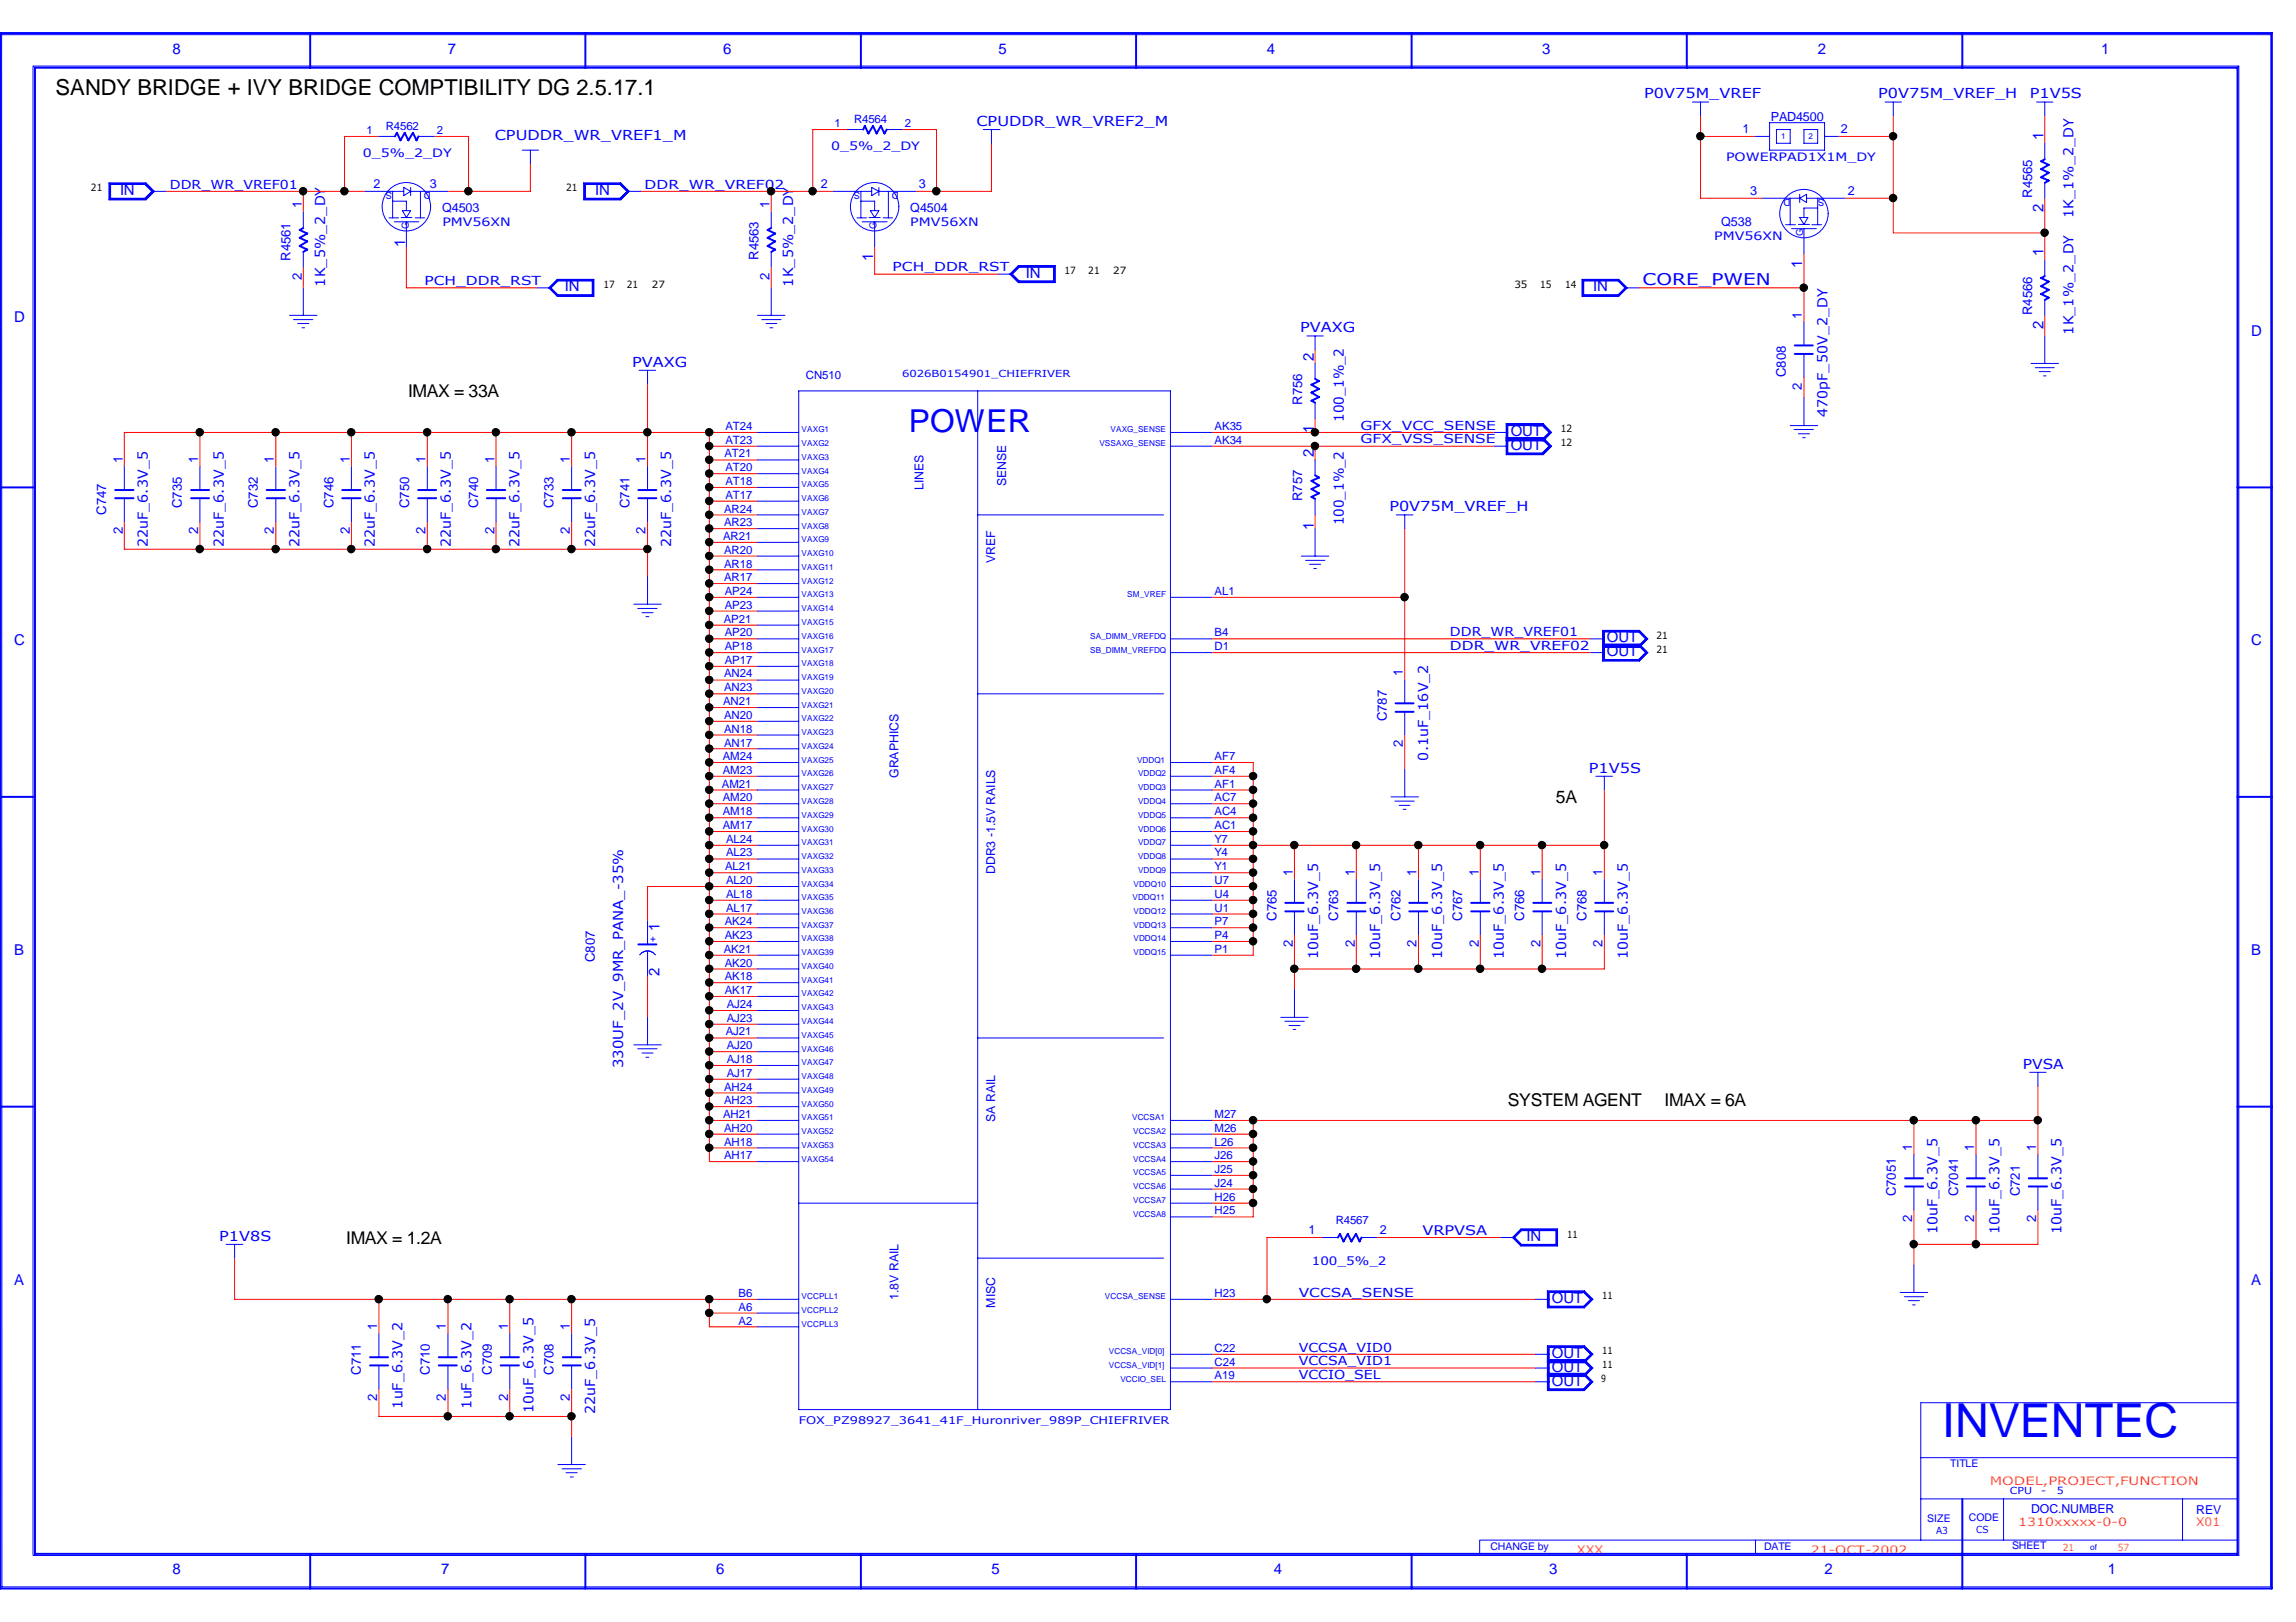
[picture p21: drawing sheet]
<svg xmlns="http://www.w3.org/2000/svg" width="297mm" height="210mm" viewBox="0 0 297 210" stroke-linecap="round" stroke-linejoin="round" font-family="sans-serif">
<defs><g id="words">
<text font-size="6.1" fill="#00f" x="251.2" y="186">INVENTEC</text>
<text font-size="4.1" fill="#00f" x="117.6" y="55.9">POWER</text>
<text font-size="2.8" x="7.2" y="12.3">SANDY BRIDGE + IVY BRIDGE COMPTIBILITY DG 2.5.17.1</text>
<g font-size="2.3">
<text x="52.8" y="51.4">IMAX = 33A</text>
<text x="201.3" y="104">5A</text>
<text x="195.1" y="143.2">SYSTEM AGENT</text>
<text x="215.3" y="143.2">IMAX = 6A</text>
<text x="44.8" y="161">IMAX = 1.2A</text>
</g>
<text font-size="2.1" fill="#00f" x="212.5" y="36.9">CORE_PWEN</text>
<g font-size="1.9" fill="#00f">
<text x="22.3" y="6.9">8</text>
<text x="58" y="6.9">7</text>
<text x="93.6" y="6.9">6</text>
<text x="129.2" y="6.9">5</text>
<text x="163.9" y="6.9">4</text>
<text x="199.5" y="6.9">3</text>
<text x="235.2" y="6.9">2</text>
<text x="271.8" y="6.9">1</text>
<text x="264.4" y="18.1" transform="rotate(-90 264.4 18.1)">1</text>
<text x="15.5" y="25.3">IN</text>
<text x="77" y="25.3">IN</text>
<text x="264.4" y="27.4" transform="rotate(-90 264.4 27.4)">2</text>
<text x="52.4" y="32" transform="rotate(-90 52.4 32)">1</text>
<text x="112.9" y="33.8" transform="rotate(-90 112.9 33.8)">1</text>
<text x="132.7" y="35.9">IN</text>
<text x="233.2" y="34.7" transform="rotate(-90 233.2 34.7)">1</text>
<text x="264.4" y="33.2" transform="rotate(-90 264.4 33.2)">1</text>
<text x="1.8" y="41.7">D</text>
<text x="73.1" y="37.7">IN</text>
<text x="206.1" y="37.7">IN</text>
<text x="170" y="46.7" transform="rotate(-90 170 46.7)">2</text>
<text x="264.4" y="42.6" transform="rotate(-90 264.4 42.6)">2</text>
<text x="291.2" y="43.4">D</text>
<text x="170" y="59.1" transform="rotate(-90 170 59.1)">2</text>
<text x="170" y="56" transform="rotate(-90 170 56)">1</text>
<text x="195.4" y="56.4">OUT</text>
<text x="195.4" y="58.2">OUT</text>
<text x="170" y="68.5" transform="rotate(-90 170 68.5)">1</text>
<text x="1.8" y="83.5">C</text>
<text x="207.9" y="83.1">OUT</text>
<text x="291.2" y="83.5">C</text>
<text x="207.9" y="84.9">OUT</text>
<text x="1.8" y="123.6">B</text>
<text x="85.3" y="120.5" transform="rotate(-90 85.3 120.5)">1</text>
<text x="291.2" y="123.6">B</text>
<text x="85.3" y="126.3" transform="rotate(-90 85.3 126.3)">2</text>
<text x="197.5" y="160.6">IN</text>
<text x="1.8" y="166.3">A</text>
<text x="291.2" y="166.3">A</text>
<text x="200.8" y="168.7">OUT</text>
<text x="200.8" y="179.3">OUT</text>
<text x="200.8" y="177.5">OUT</text>
<text x="200.8" y="175.8">OUT</text>
<text x="22.3" y="203.7">8</text>
<text x="57.1" y="203.7">7</text>
<text x="92.7" y="203.7">6</text>
<text x="128.3" y="203.7">5</text>
<text x="164.8" y="203.7">4</text>
<text x="200.4" y="203.7">3</text>
<text x="236" y="203.7">2</text>
<text x="272.7" y="203.7">1</text>
</g>
<g font-size="1.8" fill="#00f">
<text x="126.3" y="16.3">CPUDDR_WR_VREF2_M</text>
<text x="212.7" y="12.7">P0V75M_VREF</text>
<text x="243" y="12.7">P0V75M_VREF_H</text>
<text x="262.6" y="12.7">P1V5S</text>
<text x="64" y="18.1">CPUDDR_WR_VREF1_M</text>
<text x="268.3" y="28.2" transform="rotate(-90 268.3 28.2)">1K_1%_2_DY</text>
<text x="42.1" y="37.1" transform="rotate(-90 42.1 37.1)">1K_5%_2_DY</text>
<text x="102.6" y="37.1" transform="rotate(-90 102.6 37.1)">1K_5%_2_DY</text>
<text x="81.8" y="47.5">PVAXG</text>
<text x="168.2" y="43">PVAXG</text>
<text x="268.3" y="43.3" transform="rotate(-90 268.3 43.3)">1K_1%_2_DY</text>
<text x="236.4" y="54" transform="rotate(-90 236.4 54)">470pF_50V_2_DY</text>
<text x="173.9" y="54.6" transform="rotate(-90 173.9 54.6)">100_1%_2</text>
<text x="19.1" y="70.8" transform="rotate(-90 19.1 70.8)">22uF_6.3V_5</text>
<text x="29" y="70.8" transform="rotate(-90 29 70.8)">22uF_6.3V_5</text>
<text x="38.7" y="70.8" transform="rotate(-90 38.7 70.8)">22uF_6.3V_5</text>
<text x="48.5" y="70.8" transform="rotate(-90 48.5 70.8)">22uF_6.3V_5</text>
<text x="58.3" y="70.8" transform="rotate(-90 58.3 70.8)">22uF_6.3V_5</text>
<text x="67.2" y="70.8" transform="rotate(-90 67.2 70.8)">22uF_6.3V_5</text>
<text x="77" y="70.8" transform="rotate(-90 77 70.8)">22uF_6.3V_5</text>
<text x="86.8" y="70.8" transform="rotate(-90 86.8 70.8)">22uF_6.3V_5</text>
<text x="173.9" y="67.9" transform="rotate(-90 173.9 67.9)">100_1%_2</text>
<text x="179.7" y="66.2">P0V75M_VREF_H</text>
<text x="184.8" y="98.4" transform="rotate(-90 184.8 98.4)">0.1uF_16V_2</text>
<text x="205.6" y="100">P1V5S</text>
<text x="170.5" y="124.1" transform="rotate(-90 170.5 124.1)">10uF_6.3V_5</text>
<text x="178.6" y="124.1" transform="rotate(-90 178.6 124.1)">10uF_6.3V_5</text>
<text x="186.6" y="124.1" transform="rotate(-90 186.6 124.1)">10uF_6.3V_5</text>
<text x="194.6" y="124.1" transform="rotate(-90 194.6 124.1)">10uF_6.3V_5</text>
<text x="202.6" y="124.1" transform="rotate(-90 202.6 124.1)">10uF_6.3V_5</text>
<text x="210.6" y="124.1" transform="rotate(-90 210.6 124.1)">10uF_6.3V_5</text>
<text x="80.6" y="138.2" transform="rotate(-90 80.6 138.2)">330UF_2V_9MR_PANA_-35%</text>
<text x="261.7" y="138.3">PVSA</text>
<text x="28.4" y="160.6">P1V8S</text>
<text x="250.7" y="159.7" transform="rotate(-90 250.7 159.7)">10uF_6.3V_5</text>
<text x="258.7" y="159.7" transform="rotate(-90 258.7 159.7)">10uF_6.3V_5</text>
<text x="266.7" y="159.7" transform="rotate(-90 266.7 159.7)">10uF_6.3V_5</text>
<text x="52.1" y="182.3" transform="rotate(-90 52.1 182.3)">1uF_6.3V_2</text>
<text x="61" y="182.3" transform="rotate(-90 61 182.3)">1uF_6.3V_2</text>
<text x="69" y="182.9" transform="rotate(-90 69 182.9)">10uF_6.3V_5</text>
<text x="77" y="183" transform="rotate(-90 77 183)">22uF_6.3V_5</text>
</g>
<g font-size="1.7" fill="#00f">
<text x="39" y="27" transform="rotate(-90 39 27)">1</text>
<text x="99.6" y="27" transform="rotate(-90 99.6 27)">1</text>
<text x="262.9" y="25.6" transform="rotate(-90 262.9 25.6)">R4565</text>
<text x="37.6" y="33.7" transform="rotate(-90 37.6 33.7)">R4561</text>
<text x="98.1" y="33.6" transform="rotate(-90 98.1 33.6)">R4563</text>
<text x="39" y="36.2" transform="rotate(-90 39 36.2)">2</text>
<text x="99.6" y="36.2" transform="rotate(-90 99.6 36.2)">2</text>
<text x="233.1" y="41.2" transform="rotate(-90 233.1 41.2)">1</text>
<text x="262.9" y="40.8" transform="rotate(-90 262.9 40.8)">R4566</text>
<text x="168.5" y="52.4" transform="rotate(-90 168.5 52.4)">R756</text>
<text x="231.1" y="48.8" transform="rotate(-90 231.1 48.8)">C808</text>
<text x="233.1" y="50.5" transform="rotate(-90 233.1 50.5)">2</text>
<text x="15.9" y="59.9" transform="rotate(-90 15.9 59.9)">1</text>
<text x="25.7" y="59.9" transform="rotate(-90 25.7 59.9)">1</text>
<text x="35.4" y="59.9" transform="rotate(-90 35.4 59.9)">1</text>
<text x="45.3" y="59.9" transform="rotate(-90 45.3 59.9)">1</text>
<text x="55" y="59.9" transform="rotate(-90 55 59.9)">1</text>
<text x="64" y="59.9" transform="rotate(-90 64 59.9)">1</text>
<text x="73.7" y="59.9" transform="rotate(-90 73.7 59.9)">1</text>
<text x="83.5" y="59.9" transform="rotate(-90 83.5 59.9)">1</text>
<text x="23.5" y="65.7" transform="rotate(-90 23.5 65.7)">C735</text>
<text x="33.4" y="65.7" transform="rotate(-90 33.4 65.7)">C732</text>
<text x="43.1" y="65.7" transform="rotate(-90 43.1 65.7)">C746</text>
<text x="53" y="65.7" transform="rotate(-90 53 65.7)">C750</text>
<text x="61.8" y="65.7" transform="rotate(-90 61.8 65.7)">C740</text>
<text x="71.6" y="65.7" transform="rotate(-90 71.6 65.7)">C733</text>
<text x="81.4" y="65.7" transform="rotate(-90 81.4 65.7)">C741</text>
<text x="168.5" y="64.9" transform="rotate(-90 168.5 64.9)">R757</text>
<text x="13.8" y="66.6" transform="rotate(-90 13.8 66.6)">C747</text>
<text x="15.9" y="69.1" transform="rotate(-90 15.9 69.1)">2</text>
<text x="25.7" y="69.1" transform="rotate(-90 25.7 69.1)">2</text>
<text x="35.4" y="69.1" transform="rotate(-90 35.4 69.1)">2</text>
<text x="45.3" y="69.1" transform="rotate(-90 45.3 69.1)">2</text>
<text x="55" y="69.1" transform="rotate(-90 55 69.1)">2</text>
<text x="64" y="69.1" transform="rotate(-90 64 69.1)">2</text>
<text x="73.7" y="69.1" transform="rotate(-90 73.7 69.1)">2</text>
<text x="83.5" y="69.1" transform="rotate(-90 83.5 69.1)">2</text>
<text x="181.5" y="87.5" transform="rotate(-90 181.5 87.5)">1</text>
<text x="179.4" y="93.3" transform="rotate(-90 179.4 93.3)">C787</text>
<text x="181.5" y="96.7" transform="rotate(-90 181.5 96.7)">2</text>
<text x="167.3" y="113.3" transform="rotate(-90 167.3 113.3)">1</text>
<text x="175.3" y="113.3" transform="rotate(-90 175.3 113.3)">1</text>
<text x="183.3" y="113.3" transform="rotate(-90 183.3 113.3)">1</text>
<text x="191.3" y="113.3" transform="rotate(-90 191.3 113.3)">1</text>
<text x="199.3" y="113.3" transform="rotate(-90 199.3 113.3)">1</text>
<text x="207.3" y="113.3" transform="rotate(-90 207.3 113.3)">1</text>
<text x="165.1" y="119.2" transform="rotate(-90 165.1 119.2)">C765</text>
<text x="173.1" y="119.2" transform="rotate(-90 173.1 119.2)">C763</text>
<text x="181.2" y="119.2" transform="rotate(-90 181.2 119.2)">C762</text>
<text x="189.2" y="119.2" transform="rotate(-90 189.2 119.2)">C767</text>
<text x="197.2" y="119.2" transform="rotate(-90 197.2 119.2)">C766</text>
<text x="205.2" y="119.2" transform="rotate(-90 205.2 119.2)">C768</text>
<text x="77" y="124.5" transform="rotate(-90 77 124.5)">C807</text>
<text x="167.3" y="122.6" transform="rotate(-90 167.3 122.6)">2</text>
<text x="175.3" y="122.6" transform="rotate(-90 175.3 122.6)">2</text>
<text x="183.3" y="122.6" transform="rotate(-90 183.3 122.6)">2</text>
<text x="191.3" y="122.6" transform="rotate(-90 191.3 122.6)">2</text>
<text x="199.3" y="122.6" transform="rotate(-90 199.3 122.6)">2</text>
<text x="207.3" y="122.6" transform="rotate(-90 207.3 122.6)">2</text>
<text x="247.4" y="149" transform="rotate(-90 247.4 149)">1</text>
<text x="255.4" y="149" transform="rotate(-90 255.4 149)">1</text>
<text x="263.4" y="149" transform="rotate(-90 263.4 149)">1</text>
<text x="245.3" y="154.8" transform="rotate(-90 245.3 154.8)">C7051</text>
<text x="253.3" y="154.8" transform="rotate(-90 253.3 154.8)">C7041</text>
<text x="261.3" y="154.8" transform="rotate(-90 261.3 154.8)">C721</text>
<text x="184" y="159.8">VRPVSA</text>
<text x="247.4" y="158.2" transform="rotate(-90 247.4 158.2)">2</text>
<text x="255.4" y="158.2" transform="rotate(-90 255.4 158.2)">2</text>
<text x="263.4" y="158.2" transform="rotate(-90 263.4 158.2)">2</text>
<text x="48.8" y="172.1" transform="rotate(-90 48.8 172.1)">1</text>
<text x="57.7" y="172.1" transform="rotate(-90 57.7 172.1)">1</text>
<text x="65.7" y="172.1" transform="rotate(-90 65.7 172.1)">1</text>
<text x="73.7" y="172.1" transform="rotate(-90 73.7 172.1)">1</text>
<text x="46.7" y="177.9" transform="rotate(-90 46.7 177.9)">C711</text>
<text x="55.6" y="177.9" transform="rotate(-90 55.6 177.9)">C710</text>
<text x="63.6" y="177.9" transform="rotate(-90 63.6 177.9)">C709</text>
<text x="71.6" y="177.9" transform="rotate(-90 71.6 177.9)">C708</text>
<text x="48.8" y="181.4" transform="rotate(-90 48.8 181.4)">2</text>
<text x="57.7" y="181.4" transform="rotate(-90 57.7 181.4)">2</text>
<text x="65.7" y="181.4" transform="rotate(-90 65.7 181.4)">2</text>
<text x="73.7" y="181.4" transform="rotate(-90 73.7 181.4)">2</text>
</g>
<g font-size="1.6" fill="#00f">
<text x="225.4" y="17.3">1</text>
<text x="229.1" y="15.7">PAD4500</text>
<text x="238.2" y="17.3">2</text>
<text x="22" y="24.4">DDR_WR_VREF01</text>
<text x="48.3" y="24.4">2</text>
<text x="55.6" y="24.4">3</text>
<text x="57.2" y="27.4">Q4503</text>
<text x="83.4" y="24.4">DDR_WR_VREF02</text>
<text x="106.2" y="24.4">2</text>
<text x="117.8" y="27.4">Q4504</text>
<text x="118.9" y="24.4">3</text>
<text x="222.7" y="29.2">Q538</text>
<text x="226.4" y="25.3">3</text>
<text x="239.1" y="25.3">2</text>
<text x="115.5" y="35.1">PCH_DDR_RST</text>
<text x="54.9" y="36.9">PCH_DDR_RST</text>
<text x="176" y="55.6">GFX_VCC_SENSE</text>
<text x="176" y="57.4">GFX_VSS_SENSE</text>
<text x="119.5" y="63.4" transform="rotate(-90 119.5 63.4)">LINES</text>
<text x="130.2" y="62.9" transform="rotate(-90 130.2 62.9)">SENSE</text>
<text x="128.7" y="72.9" transform="rotate(-90 128.7 72.9)">VREF</text>
<text x="187.6" y="82.3">DDR_WR_VREF01</text>
<text x="187.6" y="84.1">DDR_WR_VREF02</text>
<text x="116.2" y="100.7" transform="rotate(-90 116.2 100.7)">GRAPHICS</text>
<text x="128.7" y="113.1" transform="rotate(-90 128.7 113.1)">DDR3 -1.5V RAILS</text>
<text x="128.7" y="145.2" transform="rotate(-90 128.7 145.2)">SA RAIL</text>
<text x="169.3" y="159.7">1</text>
<text x="178.5" y="159.7">2</text>
<text x="168" y="167.8">VCCSA_SENSE</text>
<text x="116.2" y="168.2" transform="rotate(-90 116.2 168.2)">1.8V RAIL</text>
<text x="128.7" y="169.2" transform="rotate(-90 128.7 169.2)">MISC</text>
<text x="168" y="174.9">VCCSA_VID0</text>
<text x="168" y="176.7">VCCSA_VID1</text>
<text x="168" y="178.5">VCCIO_SEL</text>
<text x="262.8" y="195.8">DOC.NUMBER</text>
<text x="284.1" y="195.9">REV</text>
</g>
<g font-size="1.5" fill="#00f">
<text x="47.4" y="17.4">1</text>
<text x="49.9" y="16.8">R4562</text>
<text x="56.5" y="17.4">2</text>
<text x="107.9" y="16.5">1</text>
<text x="110.5" y="15.9">R4564</text>
<text x="117" y="16.5">2</text>
<text x="46.9" y="20.3">0_5%_2_DY</text>
<text x="107.5" y="19.4">0_5%_2_DY</text>
<text x="223.3" y="20.9">POWERPAD1X1M_DY</text>
<text x="57.2" y="29.2">PMV56XN</text>
<text x="117.8" y="29.2">PMV56XN</text>
<text x="221.8" y="31">PMV56XN</text>
<text x="104.3" y="49">CN510</text>
<text x="93.7" y="59.2">AT21</text>
<text x="93.8" y="57.4">AT23</text>
<text x="93.8" y="55.6">AT24</text>
<text x="157.1" y="57.4">AK34</text>
<text x="157.1" y="55.6">AK35</text>
<text x="93.8" y="64.5">AT17</text>
<text x="93.8" y="62.7">AT18</text>
<text x="93.8" y="61">AT20</text>
<text x="93.6" y="69.9">AR21</text>
<text x="93.7" y="68.1">AR23</text>
<text x="93.7" y="66.3">AR24</text>
<text x="93.7" y="71.7">AR20</text>
<text x="93.7" y="75.2">AR17</text>
<text x="93.7" y="73.4">AR18</text>
<text x="93.8" y="77">AP24</text>
<text x="157.1" y="77">AL1</text>
<text x="93.6" y="80.6">AP21</text>
<text x="93.8" y="82.3">AP20</text>
<text x="93.8" y="78.8">AP23</text>
<text x="157.1" y="82.3">B4</text>
<text x="93.7" y="89.5">AN23</text>
<text x="93.7" y="87.7">AN24</text>
<text x="93.8" y="85.9">AP17</text>
<text x="93.8" y="84.1">AP18</text>
<text x="157.1" y="84.1">D1</text>
<text x="93.6" y="91.3">AN21</text>
<text x="93.7" y="94.8">AN18</text>
<text x="93.7" y="93">AN20</text>
<text x="93.4" y="101.9">AM21</text>
<text x="93.5" y="100.2">AM23</text>
<text x="93.5" y="98.4">AM24</text>
<text x="93.7" y="96.6">AN17</text>
<text x="157.1" y="101.9">AF1</text>
<text x="157.1" y="100.2">AF4</text>
<text x="157.1" y="98.4">AF7</text>
<text x="93.5" y="107.3">AM17</text>
<text x="93.5" y="105.5">AM18</text>
<text x="93.5" y="103.7">AM20</text>
<text x="157.1" y="107.3">AC1</text>
<text x="157.1" y="105.5">AC4</text>
<text x="157.1" y="103.7">AC7</text>
<text x="93.8" y="112.6">AL21</text>
<text x="93.9" y="110.8">AL23</text>
<text x="93.9" y="109.1">AL24</text>
<text x="157.1" y="112.6">Y1</text>
<text x="157.1" y="110.8">Y4</text>
<text x="157.1" y="109.1">Y7</text>
<text x="93.8" y="119.8">AK24</text>
<text x="93.9" y="118">AL17</text>
<text x="93.9" y="116.2">AL18</text>
<text x="93.9" y="114.4">AL20</text>
<text x="157.1" y="119.8">P7</text>
<text x="157.1" y="118">U1</text>
<text x="157.1" y="116.2">U4</text>
<text x="157.1" y="114.4">U7</text>
<text x="93.6" y="123.3">AK21</text>
<text x="93.8" y="125.1">AK20</text>
<text x="93.8" y="121.5">AK23</text>
<text x="157.1" y="123.3">P1</text>
<text x="157.1" y="121.5">P4</text>
<text x="93.8" y="128.7">AK17</text>
<text x="93.8" y="126.9">AK18</text>
<text x="94" y="130.4">AJ24</text>
<text x="93.9" y="134">AJ21</text>
<text x="94" y="137.5">AJ18</text>
<text x="94" y="135.8">AJ20</text>
<text x="94" y="132.2">AJ23</text>
<text x="93.7" y="142.9">AH23</text>
<text x="93.7" y="141.1">AH24</text>
<text x="94" y="139.3">AJ17</text>
<text x="93.6" y="144.7">AH21</text>
<text x="93.7" y="148.3">AH18</text>
<text x="93.7" y="146.5">AH20</text>
<text x="157.1" y="148.3">L26</text>
<text x="157.1" y="146.5">M26</text>
<text x="157.1" y="144.7">M27</text>
<text x="93.7" y="150">AH17</text>
<text x="157.1" y="155.4">H26</text>
<text x="157.1" y="153.6">J24</text>
<text x="157.1" y="151.8">J25</text>
<text x="157.1" y="150">J26</text>
<text x="157.1" y="157.1">H25</text>
<text x="172.8" y="158.4">R4567</text>
<text x="95.5" y="167.9">B6</text>
<text x="157.1" y="167.9">H23</text>
<text x="169.7" y="163.7">100_5%_2</text>
<text x="95.5" y="171.4">A2</text>
<text x="95.5" y="169.6">A6</text>
<text x="157.1" y="176.7">C24</text>
<text x="157.1" y="175">C22</text>
<text x="157.1" y="178.5">A19</text>
</g>
<g font-size="1.5" fill="#ff8c00">
<text x="257.4" y="192.2">MODEL,PROJECT,FUNCTION</text>
<text x="261.1" y="197.5">1310xxxxx-0-0</text>
<text x="284.1" y="197.5">X01</text>
<text x="204" y="201.1">XXX</text>
<text x="234.3" y="201.1">21-OCT-2002</text>
</g>
<g font-size="1.4" fill="#00f">
<text x="103.3" y="184.2">FOX_PZ98927_3641_41F_Huronriver_989P_CHIEFRIVER</text>
<text x="252.3" y="189.9">TITLE</text>
<text x="249.3" y="197">SIZE</text>
<text x="254.7" y="196.8">CODE</text>
<text x="192.8" y="200.6">CHANGE by</text>
<text x="228.2" y="200.6">DATE</text>
<text x="260.3" y="200.4">SHEET</text>
</g>
<g font-size="1.3">
<text x="11.8" y="24.8">21</text>
<text x="73.2" y="24.8">21</text>
<text x="137.7" y="35.5">17</text>
<text x="140.8" y="35.5">21</text>
<text x="144" y="35.5">27</text>
<text x="78.1" y="37.3">17</text>
<text x="81.1" y="37.3">21</text>
<text x="84.3" y="37.3">27</text>
<text x="195.9" y="37.3">35</text>
<text x="199.3" y="37.3">15</text>
<text x="202.5" y="37.3">14</text>
<text x="201.9" y="57.7">12</text>
<text x="201.9" y="56">12</text>
<text x="214.3" y="82.7">21</text>
<text x="214.3" y="84.5">21</text>
<text x="202.7" y="160.1">11</text>
<text x="207.3" y="168.1">11</text>
<text x="207.1" y="178.8">9</text>
<text x="207.3" y="177">11</text>
<text x="207.3" y="175.3">11</text>
</g>
<g font-size="1.3" fill="#00f">
<text x="50.8" y="24.8" transform="rotate(180 50.8 24.8)">S</text>
<text x="52.9" y="29.6" transform="rotate(-90 52.9 29.6)">G</text>
<text x="55.7" y="24.8" transform="rotate(180 55.7 24.8)">D</text>
<text x="111.3" y="24.8" transform="rotate(180 111.3 24.8)">S</text>
<text x="113.4" y="29.6" transform="rotate(-90 113.4 29.6)">G</text>
<text x="116.3" y="24.8" transform="rotate(180 116.3 24.8)">D</text>
<text x="231.6" y="25.8" transform="rotate(180 231.6 25.8)">D</text>
<text x="236" y="25.8" transform="rotate(180 236 25.8)">S</text>
<text x="233.3" y="30.5" transform="rotate(-90 233.3 30.5)">G</text>
<text x="116.7" y="48.8">6026B0154901_CHIEFRIVER</text>
<text x="84.8" y="122" transform="rotate(-90 84.8 122)">+</text>
<text x="260" y="193.4">CPU</text>
<text x="264.1" y="193.4">-</text>
<text x="266.1" y="193.4">5</text>
<text x="250.5" y="198.5">A3</text>
<text x="255.6" y="198.4">CS</text>
</g>
<g font-size="1.3" fill="#ff8c00">
<text x="266.9" y="200.7">21</text>
<text x="274" y="200.7">57</text>
</g>
<g font-size="1.1" fill="#00f">
<text x="230.4" y="18">1</text>
<text x="234" y="18">2</text>
<text x="103.7" y="59.5">VAXG3</text>
<text x="103.7" y="57.7">VAXG2</text>
<text x="103.7" y="56">VAXG1</text>
<text x="142.2" y="57.7">VSSAXG_SENSE</text>
<text x="143.7" y="56">VAXG_SENSE</text>
<text x="103.7" y="64.9">VAXG6</text>
<text x="103.7" y="63.1">VAXG5</text>
<text x="103.7" y="61.3">VAXG4</text>
<text x="103.7" y="72">VAXG10</text>
<text x="103.7" y="70.2">VAXG9</text>
<text x="103.7" y="68.4">VAXG8</text>
<text x="103.7" y="66.6">VAXG7</text>
<text x="103.7" y="77.3">VAXG13</text>
<text x="103.7" y="75.5">VAXG12</text>
<text x="103.7" y="73.7">VAXG11</text>
<text x="145.8" y="77.3">SM_VREF</text>
<text x="103.7" y="82.7">VAXG16</text>
<text x="103.7" y="80.9">VAXG15</text>
<text x="103.7" y="79.1">VAXG14</text>
<text x="141.1" y="82.7">SA_DIMM_VREFDQ</text>
<text x="103.7" y="89.8">VAXG20</text>
<text x="103.7" y="88">VAXG19</text>
<text x="103.7" y="86.2">VAXG18</text>
<text x="103.7" y="84.5">VAXG17</text>
<text x="141.1" y="84.5">SB_DIMM_VREFDQ</text>
<text x="103.7" y="95.1">VAXG23</text>
<text x="103.7" y="93.3">VAXG22</text>
<text x="103.7" y="91.6">VAXG21</text>
<text x="103.7" y="100.5">VAXG26</text>
<text x="103.7" y="98.7">VAXG25</text>
<text x="103.7" y="96.9">VAXG24</text>
<text x="147.1" y="98.7">VDDQ1</text>
<text x="147.2" y="100.5">VDDQ2</text>
<text x="103.7" y="107.6">VAXG30</text>
<text x="103.7" y="105.8">VAXG29</text>
<text x="103.7" y="104">VAXG28</text>
<text x="103.7" y="102.2">VAXG27</text>
<text x="147.2" y="107.6">VDDQ6</text>
<text x="147.2" y="105.8">VDDQ5</text>
<text x="147.2" y="104">VDDQ4</text>
<text x="147.2" y="102.2">VDDQ3</text>
<text x="103.7" y="112.9">VAXG33</text>
<text x="103.7" y="111.2">VAXG32</text>
<text x="103.7" y="109.4">VAXG31</text>
<text x="147.2" y="112.9">VDDQ9</text>
<text x="147.2" y="111.2">VDDQ8</text>
<text x="147.2" y="109.4">VDDQ7</text>
<text x="103.7" y="118.3">VAXG36</text>
<text x="103.7" y="116.5">VAXG35</text>
<text x="103.7" y="114.7">VAXG34</text>
<text x="146.5" y="116.5">VDDQ11</text>
<text x="146.6" y="114.7">VDDQ10</text>
<text x="146.6" y="118.3">VDDQ12</text>
<text x="103.7" y="125.4">VAXG40</text>
<text x="103.7" y="123.6">VAXG39</text>
<text x="103.7" y="121.8">VAXG38</text>
<text x="103.7" y="120.1">VAXG37</text>
<text x="146.6" y="123.6">VDDQ15</text>
<text x="146.6" y="121.8">VDDQ14</text>
<text x="146.6" y="120.1">VDDQ13</text>
<text x="103.7" y="130.8">VAXG43</text>
<text x="103.7" y="128.9">VAXG42</text>
<text x="103.7" y="127.2">VAXG41</text>
<text x="103.7" y="137.9">VAXG47</text>
<text x="103.7" y="136.1">VAXG46</text>
<text x="103.7" y="134.3">VAXG45</text>
<text x="103.7" y="132.5">VAXG44</text>
<text x="103.7" y="143.2">VAXG50</text>
<text x="103.7" y="141.4">VAXG49</text>
<text x="103.7" y="139.7">VAXG48</text>
<text x="103.7" y="148.5">VAXG53</text>
<text x="103.7" y="146.8">VAXG52</text>
<text x="103.7" y="145">VAXG51</text>
<text x="146.5" y="145">VCCSA1</text>
<text x="146.6" y="148.5">VCCSA3</text>
<text x="146.6" y="146.8">VCCSA2</text>
<text x="103.7" y="150.3">VAXG54</text>
<text x="146.6" y="155.7">VCCSA7</text>
<text x="146.6" y="153.9">VCCSA6</text>
<text x="146.6" y="152.1">VCCSA5</text>
<text x="146.6" y="150.3">VCCSA4</text>
<text x="146.6" y="157.5">VCCSA8</text>
<text x="103.7" y="171.7">VCCPLL3</text>
<text x="103.7" y="169.9">VCCPLL2</text>
<text x="103.7" y="168.1">VCCPLL1</text>
<text x="143" y="168.1">VCCSA_SENSE</text>
<text x="143.5" y="175.3">VCCSA_VID[0]</text>
<text x="143.5" y="177">VCCSA_VID[1]</text>
<text x="144.9" y="178.8">VCCIO_SEL</text>
<text x="270.4" y="200.6">of</text>
</g>
</g></defs>
<g fill="none" stroke="#f00" stroke-width=".13">
<path d="M49 17.7h-4.4v7.1M56.2 17.7h4.4v7.1M109.6 16.8h-4.4v8M116.7 16.8h4.5v8M128.3 18.5v6.3h-9.8M220 17.7h7.1M220 15v10.7h8M237.8 17.7h7.1M244.9 15v15.1h19.6M264.5 15v3.5M21.4 24.8h25.8M39.2 24.8v2.6"/>
<path d="M39.2 34.6v2.7M52.6 31.9v5.4h16.9M68.6 21.2v3.6h-10.6M82.9 24.8h24.9M99.8 24.8v2.6M99.8 34.6v2.7M113.2 31.9v3.6h16M212 37.3h21.4M233.4 32.8v8.9M238.7 25.7h6.2M264.5 25.7v8M25.9 56v4.4"/>
<path d="M35.7 56v4.4M45.5 56v4.4M55.3 56v4.4M64.2 56v4.4M74 56v4.4M83.8 49.7v10.7M91.8 57.7h6.2M91.8 56v94.3h6.2M91.8 59.5h6.2M98 56h-81.9v4.4M156.8 57.7h36.5M156.8 56h36.5"/>
<path d="M170.1 45.3v1.7M170.1 54.1v1.9M170.1 57.7v1.8M233.4 48.8v2.7M264.5 40.8v2.7M16.1 67.5v3.6h67.7M25.9 67.5v3.6M35.7 67.5v3.6M45.5 67.5v3.6M55.3 67.5v3.6M64.2 67.5v3.6M74 67.5v3.6"/>
<path d="M83.8 67.5v7.1M91.8 79.1h6.2M91.8 77.3h6.2M91.8 75.5h6.2M91.8 73.7h6.2M91.8 72h6.2M91.8 70.2h6.2M91.8 68.4h6.2M91.8 66.6h6.2M91.8 64.9h6.2M91.8 63.1h6.2M91.8 61.3h6.2"/>
<path d="M156.8 77.3h24.9M170.1 66.6v1.8M181.7 68.4v19.6M91.8 84.5h6.2M91.8 82.7h6.2M91.8 98.7h6.2M91.8 96.9h6.2M91.8 95.1h6.2M91.8 93.3h6.2M91.8 91.6h6.2M91.8 89.8h6.2M91.8 88h6.2"/>
<path d="M91.8 86.2h6.2M91.8 80.9h6.2M156.8 84.5h49M156.8 82.7h49M156.8 98.7h5.3v24.9h-5.3M181.7 95.1v4.5M91.8 118.3h6.2M91.8 116.5h6.2M91.8 112.9h6.2M91.8 111.2h6.2M91.8 109.4h6.2M91.8 107.6h6.2"/>
<path d="M91.8 105.8h6.2M91.8 104h6.2M91.8 102.2h6.2M91.8 100.5h6.2M98 114.7h-14.2v4.5M156.8 118.3h5.3M156.8 116.5h5.3M156.8 114.7h5.3M156.8 112.9h5.3M156.8 111.2h5.3M156.8 109.4h50.8M156.8 107.6h5.3"/>
<path d="M156.8 105.8h5.3M156.8 104h5.3M156.8 102.2h5.3M156.8 100.5h5.3M167.5 109.4v4.4M175.5 109.4v4.4M183.5 109.4v4.4M191.5 109.4v4.4M199.5 109.4v4.4M207.6 102.2v11.6M83.8 126.3v5.4M91.8 139.7h6.2"/>
<path d="M91.8 137.9h6.2M91.8 136.1h6.2M91.8 134.3h6.2M91.8 132.5h6.2M91.8 130.8h6.2M91.8 128.9h6.2M91.8 127.2h6.2M91.8 125.4h6.2M91.8 123.6h6.2M91.8 121.8h6.2M91.8 120.1h6.2M156.8 121.8h5.3"/>
<path d="M156.8 120.1h5.3M167.5 120.9v7.2M175.5 120.9v4.5M183.5 120.9v4.5M191.5 120.9v4.5M199.5 120.9v4.5M207.6 120.9v4.5h-40.1M91.8 148.5h6.2M91.8 146.8h6.2M91.8 145h6.2M91.8 143.2h6.2M91.8 141.4h6.2"/>
<path d="M156.8 150.3h5.3M156.8 148.5h5.3M156.8 146.8h5.3M156.8 145h106.8M156.8 155.7h5.3M156.8 153.9h5.3M156.8 152.1h5.3M162.1 145v12.5h-5.3M247.6 145v4.4M247.6 156.6v7.1M255.6 145v4.4M255.6 156.6v4.4"/>
<path d="M263.6 140.5v8.9M263.6 156.6v4.4h-16M30.3 162.8v5.3h67.7M49 168.1v4.5M49 179.7v3.6h25M58 168.1v4.5M58 179.7v3.6M66 168.1v4.5M66 179.7v3.6M74 168.1v4.5M74 179.7v6.3M91.8 168.1v3.6h6.2"/>
<path d="M91.8 169.9h6.2M156.8 168.1h41.8M156.8 178.8h41.8M156.8 177h41.8M156.8 175.3h41.8M171 160.1h-7.1v8M178.1 160.1h16.1"/>
</g>
<g fill="none" stroke="#00f" stroke-width=".13">
<path d="M.2 4.4l.1 201M.3 4.5h293.4M4.3 8.6v192.7M4.3 8.6h285.3v192.7h-285.3M49 17.7h2.1M54.1 17.7h2.1M67.6 19.4h2.1M68.6 19.4v1.8M109.6 16.8h2.1M114.7 16.8h2M127.2 16.8h2.2M128.3 16.8v1.7"/>
<path d="M218.9 13.2h2.2M220 13.2v1.8M227.1 17.7h1.8M228.9 15.9h7.1v3.5h-7.1zM229.8 16.8h1.8v1.7h-1.8zM233.4 16.8h1.8v1.7h-1.8zM236 17.7h1.8M243.9 13.2h2.1M244.9 13.2v1.8M263.5 13.2h2.1M264.5 13.2v1.8M264.5 18.5v2.1"/>
<path d="M293.8 4.5l-.1 200.9h-293.4M14.1 23.7h4.8l1.1 1.1-1.1 1.1h-4.8zM14.2 23.7h4.6l1.1 1.1-1.1 1h-4.6zM14.2 23.8h4.6l1 1-1 .9h-4.6zM14.3 23.9h4.5l.8 .9-.8 .9h-4.5zM19.6 24.8h1.8M39.2 27.4v2.1M39.2 32.6v2M39.2 37.3v3.5M47.2 24.8h5M50.3 28.2h1.3M50.8 24.8v3.4"/>
<path d="M50.8 26h1.8v1.3M51 28.7h3.2M51.9 28.2h1.4M52.1 27.3h1l-.5 .9zM52.2 24.3l.9 .5-.9 .5zM52.6 28.7v3.2M53.1 24.3v1M53.1 24.8h4.9M53.7 28.2h1.2M54.4 24.8v3.4M69.5 37.3h1.8M71.1 37.3l1-1.1h4.7v2.1h-4.7z"/>
<path d="M72.1 36.2h4.7v2.2h-4.7l-1.1-1.1zM72.1 36.3h4.6v1.9h-4.6l-.9-.9zM72.2 36.4h4.4v1.7h-4.4l-.9-.8zM75.5 23.7h4.8l1.1 1.1-1.1 1.1h-4.8zM75.6 23.7h4.7l1 1.1-1 1h-4.7zM75.7 23.8h4.5l1 1-1 .9h-4.5zM75.7 23.9h4.5l.9 .9-.9 .9h-4.5zM81.1 24.8h1.8M99.8 27.4v2.1M99.8 32.6v2M99.8 37.3v3.5M107.8 24.8h5"/>
<path d="M110.9 28.2h1.2M111.4 26h1.8v1.3M111.4 24.8v3.4M111.5 28.7h3.3M112.4 28.2h1.5M112.6 27.3h1.1l-.5 .9zM112.8 24.3l.9 .5-.9 .5zM113.2 28.7v3.2M113.7 24.8h4.8M113.7 24.3v1M114.3 28.2h1.2M114.9 24.8v3.4"/>
<path d="M129.2 35.5h1.8M131 35.5l.9-.9h4.4v1.8h-4.4zM131.7 34.4h4.8v2.2h-4.8l-1.1-1.1zM131.8 34.4h4.6v2.1h-4.6l-1-1zM131.8 34.5h4.6v1.9h-4.6l-1-.9zM204.7 36.2h4.7l1.1 1.1-1.1 1.1h-4.7zM204.7 36.2h4.7l1 1.1-1 1h-4.7zM204.8 36.3h4.6l.9 1-.9 .9h-4.6zM204.9 36.4h4.4l.9 .9-.9 .8h-4.4zM210.2 37.3h1.8M228 25.7h4.8M231 29.1h1.3"/>
<path d="M231.6 25.7v3.4M231.8 29.6h3.2M232.7 29h1.4M232.8 28.2h1.1l-.5 .8zM232.8 25.7l.9-.6v1.1zM232.8 25.1v1.1M233.4 29.6v3.2M233.7 25.7h5M234.4 29.1h1.3M235.2 25.7v3.4M235.2 26.9h-1.8v1.3M264.5 23.7v2"/>
<path d="M264.5 33.7v2M264.5 38.8v2M37.5 40.8h3.5M38 41.4h2.5M38.5 41.9h1.5M39.1 42.4h.3M82.7 47.9h2.1M83.8 47.9v1.8M98 57.7h5.3M98 56h5.3M98 59.5h5.3M98 40.8h3.6"/>
<path d="M98.5 41.4h2.5M99.1 41.9h1.4M99.6 42.4h.4M103.3 50.6h48.1v131.8h-48.1zM126.5 50.6v131.8M151.4 57.7h5.4M151.4 56h5.4M169.1 43.5h2.1M170.1 43.5v1.8M170.1 47v2M170.1 52.1v2M170.1 59.5v2"/>
<path d="M193.3 57.7h1.8M193.3 56h1.8M194.9 56.6h4.7l1.1 1.1-1.1 1.1h-4.7v-4h4.7l1.1 1.2-1.1 1.1h-4.7M194.9 56.7h4.7l1 1-1 1.1h-4.7v-3.9h4.7l1 1.1-1 1h-4.7M195 56.8h4.6l.9 .9-.9 1h-4.6v-3.7h4.6l.9 1-.9 .9h-4.6M195.1 55.1h4.4l.9 .9-.9 .9 .9 .8-.9 .9h-4.4zM195.1 56.9h4.4M231.6 55.1h3.6M232.1 55.6h2.5M232.7 56.1h1.4M233.2 56.6h.3M233.4 41.7v3"/>
<path d="M233.4 45.8v3M233.4 51.5v3.6M262.8 47h3.5M263.3 47.6h2.5M263.8 48.1h1.5M264.4 48.6h.3M264.5 43.5v3.5M16.1 60.4v3M16.1 64.5v3M25.9 60.4v3M25.9 64.5v3M35.7 60.4v3"/>
<path d="M35.7 64.5v3M45.5 60.4v3M45.5 64.5v3M55.3 60.4v3M55.3 64.5v3M64.2 60.4v3M64.2 64.5v3M74 60.4v3M74 64.5v3M82 78.2h3.6M82.5 78.7h2.5M83.1 79.3h1.4"/>
<path d="M83.6 79.8h.3M83.8 60.4v3M83.8 64.5v3M83.8 74.6v3.6M98 66.6h5.3M98 77.3h5.3M98 61.3h5.3M98 63.1h5.3M98 64.9h5.3M98 68.4h5.3M98 70.2h5.3M98 72h5.3"/>
<path d="M98 73.7h5.3M98 75.5h5.3M98 79.1h5.3M126.5 66.6h24M151.4 77.3h5.4M168.4 72h3.5M168.9 72.5h2.5M169.4 73h1.5M170 73.6h.3M170.1 64.6v2M170.1 68.4v3.6M180.6 66.6h2.2"/>
<path d="M181.7 66.6v1.8M98 89.8h5.3M98 80.9h5.3M98 82.7h5.3M98 84.5h5.3M98 86.2h5.3M98 88h5.3M98 91.6h5.3M98 93.3h5.3M98 95.1h5.3M98 96.9h5.3M98 98.7h5.3"/>
<path d="M126.5 89.8h24M151.4 82.7h5.4M151.4 84.5h5.4M151.4 98.7h5.4M181.7 88v3M181.7 92.1v3M181.7 99.6v3.5M205.8 82.7h1.8M205.8 84.5h1.8M207.3 83.4h4.8l1.1 1.1-1.1 1.1h-4.8v-4h4.8l1.1 1.1-1.1 1.1h-4.8M207.4 83.4h4.7l1 1.1-1 1h-4.7v-3.9h4.7l1 1.1-1 1h-4.7M207.5 83.5h4.5l1 1-1 .9h-4.5v-3.7h4.5l1 1-1 .9h-4.5"/>
<path d="M207.6 81.8h4.4l.9 .9-.9 .9 .9 .9-.9 .8h-4.4zM207.6 83.6h4.4M83.8 119.2v3M98 100.5h5.3M98 102.2h5.3M98 104h5.3M98 105.8h5.3M98 107.6h5.3M98 109.4h5.3M98 111.2h5.3M98 112.9h5.3M98 114.7h5.3"/>
<path d="M98 116.5h5.3M98 118.3h5.3M151.4 100.5h5.4M151.4 102.2h5.4M151.4 104h5.4M151.4 105.8h5.4M151.4 107.6h5.4M151.4 109.4h5.4M151.4 111.2h5.4M151.4 112.9h5.4M151.4 114.7h5.4M151.4 116.5h5.4"/>
<path d="M151.4 118.3h5.4M167.5 113.8v3M167.5 117.9v3M175.5 113.8v3M175.5 117.9v3M180 103.1h3.5M180.5 103.7h2.5M181 104.2h1.4M181.5 104.7h.4M183.5 113.8v3M183.5 117.9v3M191.5 113.8v3"/>
<path d="M191.5 117.9v3M199.5 113.8v3M199.5 117.9v3M206.5 100.5h2.1M207.6 100.5v1.7M207.6 113.8v3M207.6 117.9v3M82 135.2h3.6M82.5 135.7h2.5M82.9 123.4l-.1 .2M83.1 136.3h1.4M83.3 123.1h.1"/>
<path d="M83.6 136.8h.3M83.8 123.1h-.4l-.5 .3M83.8 123.1v3.2M83.8 131.7v3.5M83.8 123.1h.4l.4 .3M84.7 123.4l.1 .2M98 134.3h5.3M98 120.1h5.3M98 121.8h5.3M98 123.6h5.3M98 125.4h5.3M98 127.2h5.3"/>
<path d="M98 128.9h5.3M98 130.8h5.3M98 132.5h5.3M98 136.1h5.3M98 137.9h5.3M98 139.7h5.3M126.5 134.3h24M151.4 120.1h5.4M151.4 121.8h5.4M151.4 123.6h5.4M165.7 131.7h3.5M166.2 132.2h2.5"/>
<path d="M166.7 132.7h1.5M167.3 133.2h.3M167.5 128.1v3.6M262.6 138.8h2.1M263.6 138.8v1.7M98 141.4h5.3M98 143.2h5.3M98 145h5.3M98 146.8h5.3M98 148.5h5.3M98 150.3h5.3M103.3 155.7h23.2"/>
<path d="M151.4 155.7h5.4M151.4 145h5.4M151.4 146.8h5.4M151.4 148.5h5.4M151.4 150.3h5.4M151.4 152.1h5.4M151.4 153.9h5.4M151.4 157.5h5.4M196.8 159h4.7v2.2h-4.7l-1.1-1.1zM196.8 159.2h4.6v1.9h-4.6l-.9-1zM196.8 159.1h4.7v2.1h-4.7l-1.1-1.1zM196.8 159.3h4.5v1.7h-4.5l-.8-.9z"/>
<path d="M247.6 149.4v3.1M247.6 153.5v3.1M255.6 149.4v3.1M255.6 153.5v3.1M263.6 149.4v3.1M263.6 153.5v3.1M29.2 161h2.2M30.3 161v1.8M49 172.6v3M49 176.7v3M58 172.6v3M58 176.7v3"/>
<path d="M66 172.6v3M66 176.7v3M74 172.6v3M74 176.7v3M98 168.1h5.3M98 169.9h5.3M98 171.7h5.3M126.5 162.8h24M151.4 168.1h5.4M151.4 177h5.4M151.4 175.3h5.4M151.4 178.8h5.4"/>
<path d="M171 160.1h2.1M176.1 160.1h2M194.2 160.1h1.8M198.6 168.1h1.8M198.6 177h1.8M198.6 175.3h1.8M198.6 178.8h1.8M200.2 167h4.8l1.1 1.1-1.1 1.1h-4.8zM200.2 176.4h4.8l1.1-1.1-1.1-1.1h-4.8v5.8h4.8l1.1-1.2-1.1-1.1h-4.8M200.2 175.9h4.8l1.1 1.1-1.1 1.1h-4.8M200.3 176.3h4.6l1.1-1-1.1-1.1h-4.6v5.7h4.6l1.1-1.1-1.1-1h-4.6M200.3 167.1h4.6l1.1 1-1.1 1.1h-4.6z"/>
<path d="M200.3 176h4.6l1.1 1-1.1 1.1h-4.6M200.4 176.2h4.5l1-.9-1-1h-4.5v5.5h4.5l1-1-1-.9h-4.5M200.4 167.2h4.5l1 .9-1 1h-4.5zM200.4 176.1h4.5l1 .9-1 1h-4.5M200.4 167.3h4.5l.9 .8-.9 .9h-4.5zM200.4 176.1h4.5M200.4 177.9h4.5M204.9 176.1l.9-.8-.9-.9h-4.5v5.3h4.5l.9-.9-.9-.9M204.9 176.1l.9 .9-.9 .9M245.8 167.3h3.6M246.4 167.8h2.5M246.9 168.3h1.4"/>
<path d="M247.4 168.9h.4M247.6 163.7v3.6M72.2 189.5h3.5M72.7 190.1h2.5M73.2 190.6h1.5M73.8 191.1h.4M74 186v3.5M191.4 199.3v1.8M191.5 199.3h98M227.1 199.3v1.8M248.5 181.5v17.8M248.5 194h41"/>
<path d="M248.5 188.6h41M248.6 181.5h41M259.2 194v5.3M282.4 194v5.3"/>
<circle cx="52.6" cy="26.7" r="3.1"/>
<circle cx="113.2" cy="26.7" r="3.1"/>
<circle cx="233.4" cy="27.6" r="3.1"/>
</g>
<g fill="none" stroke="#00f" stroke-width=".25">
<path d="M0 4.3h293.9v201.3h-293.9zM40.1 4.3v4.5M51.1 17.7l.2-.5 .5 1 .6-1 .4 1 .6-1 .5 1 .2-.5M75.7 4.3v4.5M111.4 4.3v4.5M111.7 16.8l.2-.5 .4 1 .6-1 .5 1 .6-1 .4 1 .3-.5M147 4.3v4.5M182.6 4.3v4.5M218.2 4.3v4.5M253.9 4.3v4.5M289.5 8.8h-285v192.3h285M289.5 8.7v192.4"/>
<path d="M39.2 29.5l-.4 .3 .9 .4-.9 .6 .9 .4-.9 .6 .9 .5-.5 .3M99.8 29.5l-.5 .3 1 .4-1 .6 1 .4-1 .6 1 .5-.5 .3M264.5 20.6l-.4 .3 .9 .4-.9 .6 .9 .5-.9 .5 .9 .5-.5 .3M264.5 35.7l-.4 .3 .9 .4-.9 .6 .9 .5-.9 .6 .9 .4-.5 .3M170.1 49l.5 .3-.9 .5 .9 .5-.9 .5 .9 .6-.9 .5 .4 .2M232.2 44.7h2.3M232.2 45.8h2.3M0 63.1h4.5M14.9 63.4h2.4M14.9 64.5h2.4M24.7 63.4h2.3M24.7 64.5h2.3"/>
<path d="M34.5 63.4h2.4M34.5 64.5h2.4M44.3 63.4h2.3M44.3 64.5h2.3M54.1 63.4h2.3M54.1 64.5h2.3M63 63.4h2.4M63 64.5h2.4M72.8 63.4h2.3M72.8 64.5h2.3M82.6 63.4h2.3M82.6 64.5h2.3"/>
<path d="M170.1 61.5l.5 .3-.9 .4 .9 .6-.9 .5 .9 .5-.9 .5 .4 .3M289.5 63.1h4.4M180.5 91h2.4M180.5 92.1h2.4M0 103.1h4.5M166.3 116.8h2.4M166.3 117.9h2.4M174.3 116.8h2.4M174.3 117.9h2.4M182.3 116.8h2.4M182.3 117.9h2.4M190.3 116.8h2.4"/>
<path d="M190.3 117.9h2.4M198.4 116.8h2.3M198.4 117.9h2.3M206.4 116.8h2.3M206.4 117.9h2.3M289.5 103.1h4.4M82.6 122.2h2.3M0 143.2h4.5M246.5 152.5h2.3M246.5 153.5h2.3M254.5 152.5h2.3M254.5 153.5h2.3"/>
<path d="M262.5 152.5h2.3M262.5 153.5h2.3M289.5 143.2h4.4M47.9 175.6h2.3M47.9 176.7h2.3M56.8 175.6h2.3M56.8 176.7h2.3M64.8 175.6h2.3M64.8 176.7h2.3M72.8 175.6h2.3M72.8 176.7h2.3M173.1 160.1l.3-.4 .4 1 .6-1 .4 1 .6-1 .5 1 .2-.6"/>
<path d="M253.9 194v11.6M40.1 201.1v4.5M75.7 201.1v4.5M111.4 201.1v4.5M147 201.1v4.5M182.6 201.1v4.5M218.2 201.1v4.5"/>
</g>
<g fill="#000">
<circle cx="220" cy="17.6" r=".49"/>
<circle cx="244.9" cy="17.6" r=".49"/>
<circle cx="39.2" cy="24.7" r=".49"/>
<circle cx="44.6" cy="24.7" r=".49"/>
<circle cx="60.6" cy="24.7" r=".49"/>
<circle cx="99.8" cy="24.7" r=".49"/>
<circle cx="105.1" cy="24.7" r=".49"/>
<circle cx="121.1" cy="24.7" r=".49"/>
<circle cx="233.4" cy="37.2" r=".49"/>
<circle cx="244.9" cy="25.6" r=".49"/>
<circle cx="264.5" cy="30.1" r=".49"/>
<circle cx="25.8" cy="55.9" r=".49"/>
<circle cx="35.7" cy="55.9" r=".49"/>
<circle cx="45.4" cy="55.9" r=".49"/>
<circle cx="55.3" cy="55.9" r=".49"/>
<circle cx="64.2" cy="55.9" r=".49"/>
<circle cx="73.9" cy="55.9" r=".49"/>
<circle cx="83.8" cy="55.9" r=".49"/>
<circle cx="91.8" cy="57.7" r=".49"/>
<circle cx="91.8" cy="55.9" r=".49"/>
<circle cx="91.8" cy="59.5" r=".49"/>
<circle cx="170.1" cy="55.9" r=".49"/>
<circle cx="170.1" cy="57.7" r=".49"/>
<circle cx="25.8" cy="71.1" r=".49"/>
<circle cx="35.7" cy="71.1" r=".49"/>
<circle cx="45.4" cy="71.1" r=".49"/>
<circle cx="55.3" cy="71.1" r=".49"/>
<circle cx="64.2" cy="71.1" r=".49"/>
<circle cx="73.9" cy="71.1" r=".49"/>
<circle cx="83.8" cy="71.1" r=".49"/>
<circle cx="91.8" cy="64.8" r=".49"/>
<circle cx="91.8" cy="61.3" r=".49"/>
<circle cx="91.8" cy="79.1" r=".49"/>
<circle cx="91.8" cy="75.5" r=".49"/>
<circle cx="91.8" cy="73.7" r=".49"/>
<circle cx="91.8" cy="68.4" r=".49"/>
<circle cx="91.8" cy="63.1" r=".49"/>
<circle cx="91.8" cy="70.2" r=".49"/>
<circle cx="91.8" cy="71.9" r=".49"/>
<circle cx="91.8" cy="66.6" r=".49"/>
<circle cx="91.8" cy="77.3" r=".49"/>
<circle cx="181.7" cy="77.3" r=".49"/>
<circle cx="91.8" cy="95.1" r=".49"/>
<circle cx="91.8" cy="98.7" r=".49"/>
<circle cx="91.8" cy="91.5" r=".49"/>
<circle cx="91.8" cy="84.4" r=".49"/>
<circle cx="91.8" cy="80.9" r=".49"/>
<circle cx="91.8" cy="88" r=".49"/>
<circle cx="91.8" cy="82.7" r=".49"/>
<circle cx="91.8" cy="96.9" r=".49"/>
<circle cx="91.8" cy="86.2" r=".49"/>
<circle cx="91.8" cy="93.3" r=".49"/>
<circle cx="91.8" cy="89.8" r=".49"/>
<circle cx="91.8" cy="102.2" r=".49"/>
<circle cx="91.8" cy="118.3" r=".49"/>
<circle cx="91.8" cy="104" r=".49"/>
<circle cx="91.8" cy="100.4" r=".49"/>
<circle cx="91.8" cy="105.8" r=".49"/>
<circle cx="91.8" cy="114.7" r=".49"/>
<circle cx="91.8" cy="116.5" r=".49"/>
<circle cx="91.8" cy="111.1" r=".49"/>
<circle cx="91.8" cy="109.4" r=".49"/>
<circle cx="91.8" cy="107.6" r=".49"/>
<circle cx="91.8" cy="112.9" r=".49"/>
<circle cx="162.1" cy="109.4" r=".49"/>
<circle cx="162.1" cy="116.5" r=".49"/>
<circle cx="162.1" cy="107.6" r=".49"/>
<circle cx="162.1" cy="111.1" r=".49"/>
<circle cx="162.1" cy="118.3" r=".49"/>
<circle cx="162.1" cy="100.4" r=".49"/>
<circle cx="162.1" cy="112.9" r=".49"/>
<circle cx="162.1" cy="105.8" r=".49"/>
<circle cx="162.1" cy="102.2" r=".49"/>
<circle cx="162.1" cy="104" r=".49"/>
<circle cx="162.1" cy="114.7" r=".49"/>
<circle cx="167.4" cy="109.4" r=".49"/>
<circle cx="175.4" cy="109.4" r=".49"/>
<circle cx="183.5" cy="109.4" r=".49"/>
<circle cx="191.5" cy="109.4" r=".49"/>
<circle cx="199.5" cy="109.4" r=".49"/>
<circle cx="207.5" cy="109.4" r=".49"/>
<circle cx="91.8" cy="136.1" r=".49"/>
<circle cx="91.8" cy="130.7" r=".49"/>
<circle cx="91.8" cy="128.9" r=".49"/>
<circle cx="91.8" cy="132.5" r=".49"/>
<circle cx="91.8" cy="127.1" r=".49"/>
<circle cx="91.8" cy="120" r=".49"/>
<circle cx="91.8" cy="134.3" r=".49"/>
<circle cx="91.8" cy="123.6" r=".49"/>
<circle cx="91.8" cy="121.8" r=".49"/>
<circle cx="91.8" cy="139.6" r=".49"/>
<circle cx="91.8" cy="125.4" r=".49"/>
<circle cx="91.8" cy="137.9" r=".49"/>
<circle cx="162.1" cy="121.8" r=".49"/>
<circle cx="162.1" cy="120" r=".49"/>
<circle cx="167.4" cy="125.4" r=".49"/>
<circle cx="175.4" cy="125.4" r=".49"/>
<circle cx="183.5" cy="125.4" r=".49"/>
<circle cx="191.5" cy="125.4" r=".49"/>
<circle cx="199.5" cy="125.4" r=".49"/>
<circle cx="91.8" cy="148.5" r=".49"/>
<circle cx="91.8" cy="143.2" r=".49"/>
<circle cx="91.8" cy="146.7" r=".49"/>
<circle cx="91.8" cy="145" r=".49"/>
<circle cx="91.8" cy="141.4" r=".49"/>
<circle cx="162.1" cy="152.1" r=".49"/>
<circle cx="162.1" cy="148.5" r=".49"/>
<circle cx="162.1" cy="150.3" r=".49"/>
<circle cx="162.1" cy="146.7" r=".49"/>
<circle cx="162.1" cy="155.7" r=".49"/>
<circle cx="162.1" cy="153.9" r=".49"/>
<circle cx="162.1" cy="145" r=".49"/>
<circle cx="247.6" cy="145" r=".49"/>
<circle cx="255.6" cy="145" r=".49"/>
<circle cx="263.6" cy="145" r=".49"/>
<circle cx="49" cy="168.1" r=".49"/>
<circle cx="57.9" cy="168.1" r=".49"/>
<circle cx="65.9" cy="168.1" r=".49"/>
<circle cx="73.9" cy="168.1" r=".49"/>
<circle cx="91.8" cy="168.1" r=".49"/>
<circle cx="91.8" cy="169.9" r=".49"/>
<circle cx="163.9" cy="168.1" r=".49"/>
<circle cx="247.6" cy="161" r=".49"/>
<circle cx="255.6" cy="161" r=".49"/>
<circle cx="57.9" cy="183.3" r=".49"/>
<circle cx="65.9" cy="183.3" r=".49"/>
<circle cx="73.9" cy="183.3" r=".49"/>
</g>
<g fill="none" stroke="#000" stroke-width=".13">
<circle cx="220" cy="17.6" r=".49"/>
<circle cx="244.9" cy="17.6" r=".49"/>
<circle cx="39.2" cy="24.7" r=".49"/>
<circle cx="44.6" cy="24.7" r=".49"/>
<circle cx="60.6" cy="24.7" r=".49"/>
<circle cx="99.8" cy="24.7" r=".49"/>
<circle cx="105.1" cy="24.7" r=".49"/>
<circle cx="121.1" cy="24.7" r=".49"/>
<circle cx="233.4" cy="37.2" r=".49"/>
<circle cx="244.9" cy="25.6" r=".49"/>
<circle cx="264.5" cy="30.1" r=".49"/>
<circle cx="25.8" cy="55.9" r=".49"/>
<circle cx="35.7" cy="55.9" r=".49"/>
<circle cx="45.4" cy="55.9" r=".49"/>
<circle cx="55.3" cy="55.9" r=".49"/>
<circle cx="64.2" cy="55.9" r=".49"/>
<circle cx="73.9" cy="55.9" r=".49"/>
<circle cx="83.8" cy="55.9" r=".49"/>
<circle cx="91.8" cy="57.7" r=".49"/>
<circle cx="91.8" cy="55.9" r=".49"/>
<circle cx="91.8" cy="59.5" r=".49"/>
<circle cx="170.1" cy="55.9" r=".49"/>
<circle cx="170.1" cy="57.7" r=".49"/>
<circle cx="25.8" cy="71.1" r=".49"/>
<circle cx="35.7" cy="71.1" r=".49"/>
<circle cx="45.4" cy="71.1" r=".49"/>
<circle cx="55.3" cy="71.1" r=".49"/>
<circle cx="64.2" cy="71.1" r=".49"/>
<circle cx="73.9" cy="71.1" r=".49"/>
<circle cx="83.8" cy="71.1" r=".49"/>
<circle cx="91.8" cy="64.8" r=".49"/>
<circle cx="91.8" cy="61.3" r=".49"/>
<circle cx="91.8" cy="79.1" r=".49"/>
<circle cx="91.8" cy="75.5" r=".49"/>
<circle cx="91.8" cy="73.7" r=".49"/>
<circle cx="91.8" cy="68.4" r=".49"/>
<circle cx="91.8" cy="63.1" r=".49"/>
<circle cx="91.8" cy="70.2" r=".49"/>
<circle cx="91.8" cy="71.9" r=".49"/>
<circle cx="91.8" cy="66.6" r=".49"/>
<circle cx="91.8" cy="77.3" r=".49"/>
<circle cx="181.7" cy="77.3" r=".49"/>
<circle cx="91.8" cy="95.1" r=".49"/>
<circle cx="91.8" cy="98.7" r=".49"/>
<circle cx="91.8" cy="91.5" r=".49"/>
<circle cx="91.8" cy="84.4" r=".49"/>
<circle cx="91.8" cy="80.9" r=".49"/>
<circle cx="91.8" cy="88" r=".49"/>
<circle cx="91.8" cy="82.7" r=".49"/>
<circle cx="91.8" cy="96.9" r=".49"/>
<circle cx="91.8" cy="86.2" r=".49"/>
<circle cx="91.8" cy="93.3" r=".49"/>
<circle cx="91.8" cy="89.8" r=".49"/>
<circle cx="91.8" cy="102.2" r=".49"/>
<circle cx="91.8" cy="118.3" r=".49"/>
<circle cx="91.8" cy="104" r=".49"/>
<circle cx="91.8" cy="100.4" r=".49"/>
<circle cx="91.8" cy="105.8" r=".49"/>
<circle cx="91.8" cy="114.7" r=".49"/>
<circle cx="91.8" cy="116.5" r=".49"/>
<circle cx="91.8" cy="111.1" r=".49"/>
<circle cx="91.8" cy="109.4" r=".49"/>
<circle cx="91.8" cy="107.6" r=".49"/>
<circle cx="91.8" cy="112.9" r=".49"/>
<circle cx="162.1" cy="109.4" r=".49"/>
<circle cx="162.1" cy="116.5" r=".49"/>
<circle cx="162.1" cy="107.6" r=".49"/>
<circle cx="162.1" cy="111.1" r=".49"/>
<circle cx="162.1" cy="118.3" r=".49"/>
<circle cx="162.1" cy="100.4" r=".49"/>
<circle cx="162.1" cy="112.9" r=".49"/>
<circle cx="162.1" cy="105.8" r=".49"/>
<circle cx="162.1" cy="102.2" r=".49"/>
<circle cx="162.1" cy="104" r=".49"/>
<circle cx="162.1" cy="114.7" r=".49"/>
<circle cx="167.4" cy="109.4" r=".49"/>
<circle cx="175.4" cy="109.4" r=".49"/>
<circle cx="183.5" cy="109.4" r=".49"/>
<circle cx="191.5" cy="109.4" r=".49"/>
<circle cx="199.5" cy="109.4" r=".49"/>
<circle cx="207.5" cy="109.4" r=".49"/>
<circle cx="91.8" cy="136.1" r=".49"/>
<circle cx="91.8" cy="130.7" r=".49"/>
<circle cx="91.8" cy="128.9" r=".49"/>
<circle cx="91.8" cy="132.5" r=".49"/>
<circle cx="91.8" cy="127.1" r=".49"/>
<circle cx="91.8" cy="120" r=".49"/>
<circle cx="91.8" cy="134.3" r=".49"/>
<circle cx="91.8" cy="123.6" r=".49"/>
<circle cx="91.8" cy="121.8" r=".49"/>
<circle cx="91.8" cy="139.6" r=".49"/>
<circle cx="91.8" cy="125.4" r=".49"/>
<circle cx="91.8" cy="137.9" r=".49"/>
<circle cx="162.1" cy="121.8" r=".49"/>
<circle cx="162.1" cy="120" r=".49"/>
<circle cx="167.4" cy="125.4" r=".49"/>
<circle cx="175.4" cy="125.4" r=".49"/>
<circle cx="183.5" cy="125.4" r=".49"/>
<circle cx="191.5" cy="125.4" r=".49"/>
<circle cx="199.5" cy="125.4" r=".49"/>
<circle cx="91.8" cy="148.5" r=".49"/>
<circle cx="91.8" cy="143.2" r=".49"/>
<circle cx="91.8" cy="146.7" r=".49"/>
<circle cx="91.8" cy="145" r=".49"/>
<circle cx="91.8" cy="141.4" r=".49"/>
<circle cx="162.1" cy="152.1" r=".49"/>
<circle cx="162.1" cy="148.5" r=".49"/>
<circle cx="162.1" cy="150.3" r=".49"/>
<circle cx="162.1" cy="146.7" r=".49"/>
<circle cx="162.1" cy="155.7" r=".49"/>
<circle cx="162.1" cy="153.9" r=".49"/>
<circle cx="162.1" cy="145" r=".49"/>
<circle cx="247.6" cy="145" r=".49"/>
<circle cx="255.6" cy="145" r=".49"/>
<circle cx="263.6" cy="145" r=".49"/>
<circle cx="49" cy="168.1" r=".49"/>
<circle cx="57.9" cy="168.1" r=".49"/>
<circle cx="65.9" cy="168.1" r=".49"/>
<circle cx="73.9" cy="168.1" r=".49"/>
<circle cx="91.8" cy="168.1" r=".49"/>
<circle cx="91.8" cy="169.9" r=".49"/>
<circle cx="163.9" cy="168.1" r=".49"/>
<circle cx="247.6" cy="161" r=".49"/>
<circle cx="255.6" cy="161" r=".49"/>
<circle cx="57.9" cy="183.3" r=".49"/>
<circle cx="65.9" cy="183.3" r=".49"/>
<circle cx="73.9" cy="183.3" r=".49"/>
</g>
<use href="#words"/>
</svg>
